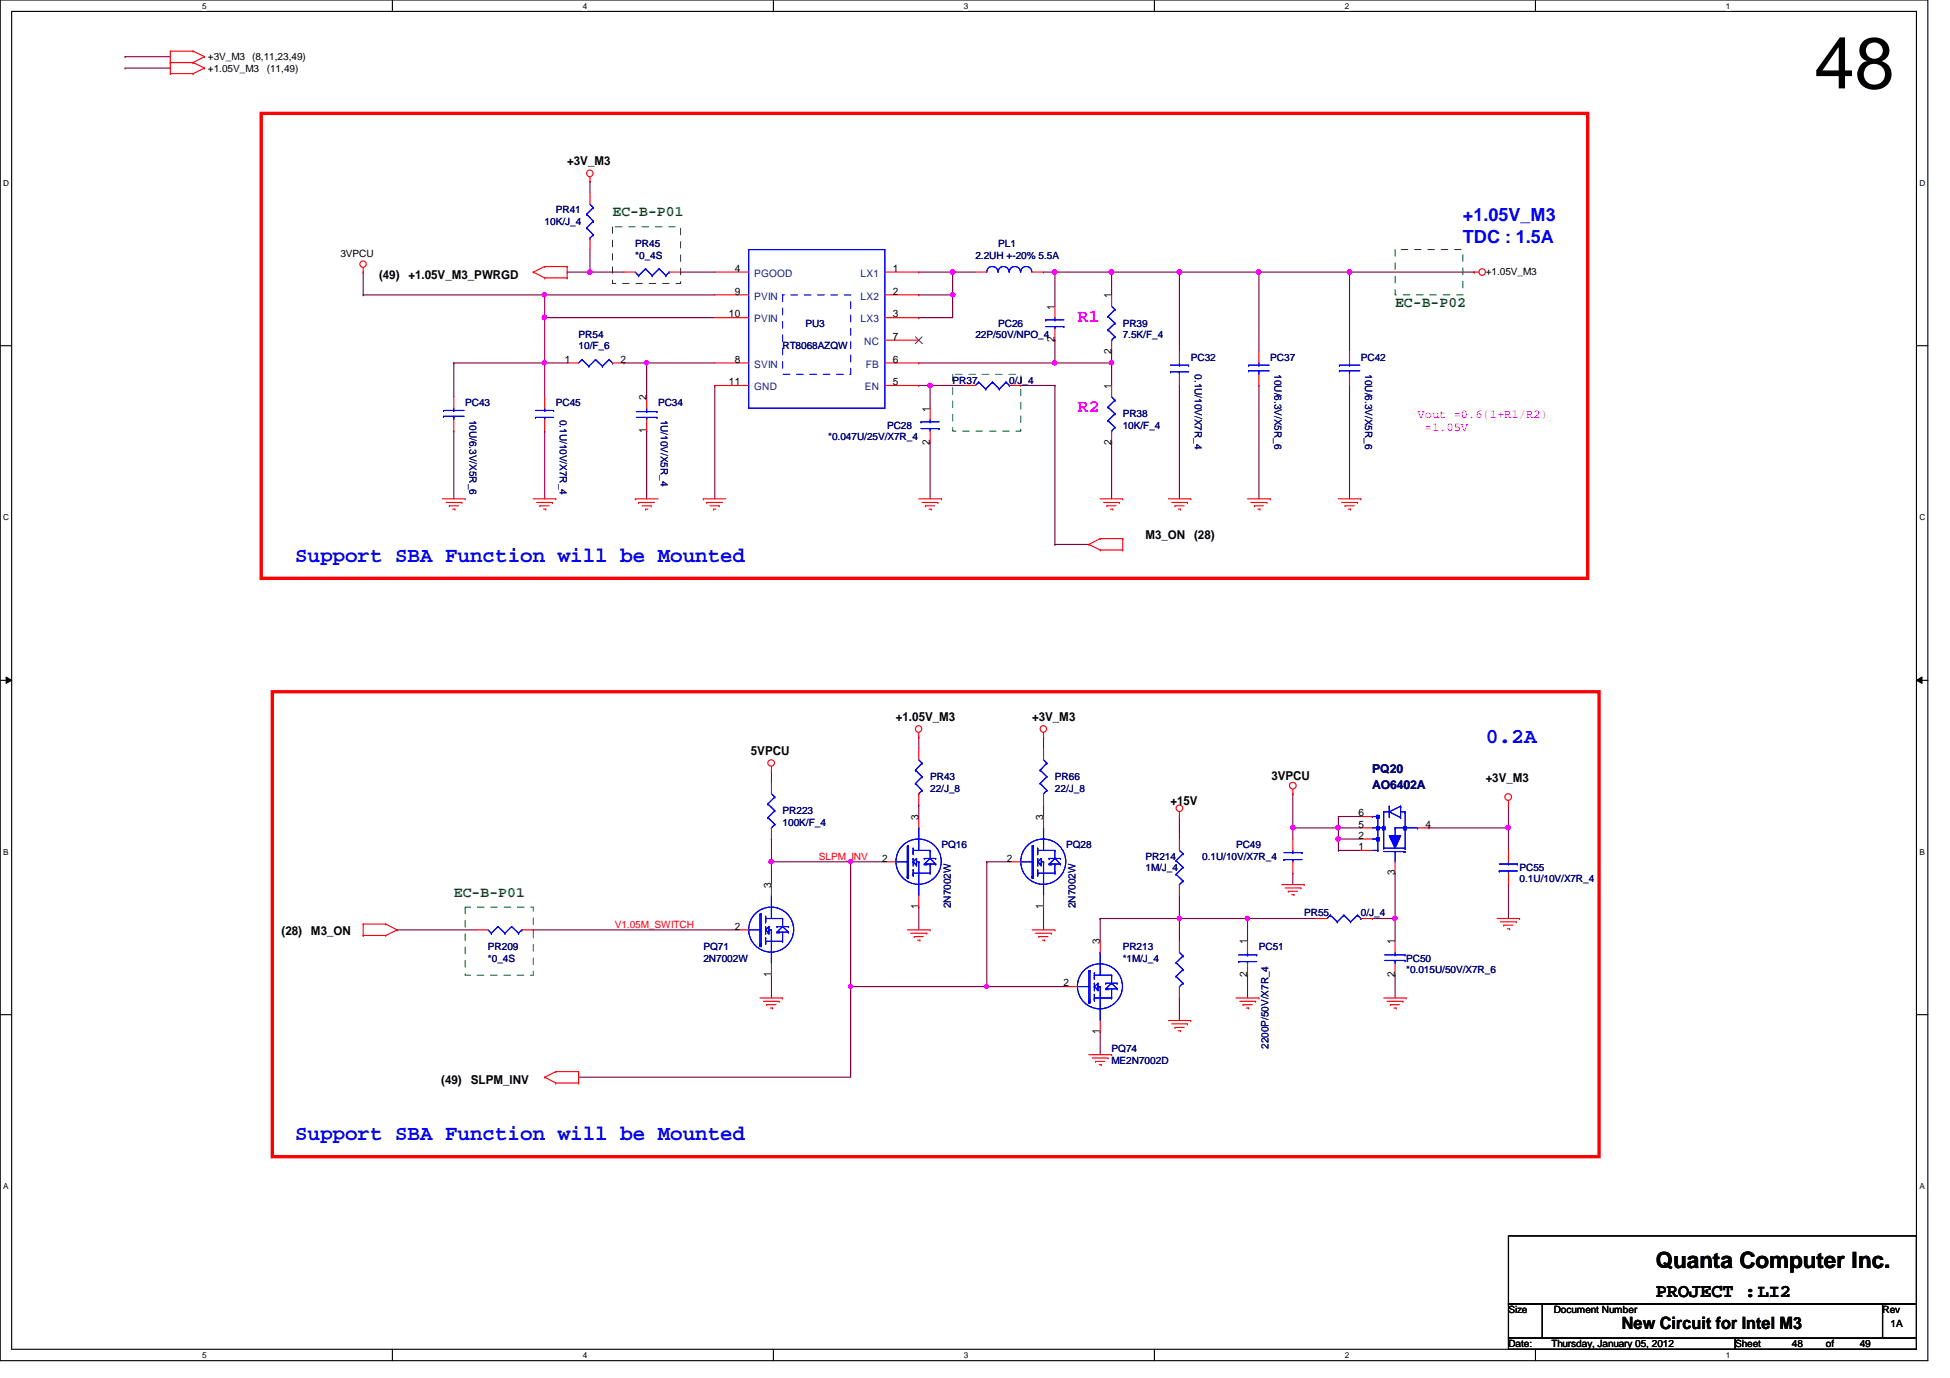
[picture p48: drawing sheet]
<svg xmlns="http://www.w3.org/2000/svg" width="297mm" height="210mm" viewBox="0 0 297 210" stroke-linecap="round" stroke-linejoin="round" font-family="sans-serif">
<defs><g id="words">
<text font-size="11" x="276.4" y="13.5">48</text>
<text font-size="3.4" x="252.2" y="193.2">Quanta Computer Inc.</text>
<g font-size="3.3" fill="#00f">
<text x="45" y="85.6">Support SBA Function will be Mounted</text>
<text x="226.3" y="113.2">0.2A</text>
<text x="45" y="173.7">Support SBA Function will be Mounted</text>
</g>
<text font-size="2.9" x="252.2" y="197.6">PROJECT :LI2</text>
<g font-size="2.8" fill="#00f">
<text x="222.8" y="33.7">+1.05V_M3</text>
<text x="222.8" y="37">TDC : 1.5A</text>
</g>
<g font-size="2.8" fill="#f0f">
<text x="164.1" y="49">R1</text>
<text x="164.1" y="62.8">R2</text>
</g>
<text font-size="2.6" x="247.1" y="202.4">New Circuit for Intel M3</text>
<g font-size="2.2" fill="#008000">
<text x="93.3" y="33">EC-B-P01</text>
<text x="212.5" y="46.8">EC-B-P02</text>
<text x="69.1" y="136.6">EC-B-P01</text>
</g>
<g font-size="1.9">
<text x="86.4" y="25.2">+3V_M3</text>
<text x="57.7" y="42.5">(49)</text>
<text x="62.2" y="42.5">+1.05V_M3_PWRGD</text>
<text x="174.5" y="82.2">M3_ON</text>
<text x="181.9" y="82.2">(28)</text>
<text x="136.5" y="109.8">+1.05V_M3</text>
<text x="157.2" y="109.8">+3V_M3</text>
<text x="114.4" y="115">5VPCU</text>
<text x="193.7" y="118.8">3VPCU</text>
<text x="226.3" y="119.2">+3V_M3</text>
<text x="178.3" y="122.6">+15V</text>
<text x="42.9" y="142.5">(28)</text>
<text x="47.4" y="142.5">M3_ON</text>
<text x="67.2" y="165.1">(49)</text>
<text x="71.7" y="165.1">SLPM_INV</text>
</g>
<g font-size="1.9" fill="#f0f">
<text x="215.9" y="63.7">Vout =0.6(1+R1/R2)</text>
<text x="217" y="65.7">=1.05V</text>
</g>
<g font-size="1.9" fill="#000080">
<text x="209" y="117.8">PQ20</text>
<text x="209" y="120.2">AO6402A</text>
</g>
<g font-size="1.6">
<text x="111.9" y="41.4">4</text>
<text x="136" y="41.4">1</text>
<text x="111.9" y="44.9">9</text>
<text x="136" y="44.9">2</text>
<text x="160.7" y="47.2" transform="rotate(-90 160.7 47.2)">1</text>
<text x="169.3" y="45.4" transform="rotate(-90 169.3 45.4)">1</text>
<text x="111" y="48.3">10</text>
<text x="136" y="48.3">3</text>
<text x="136" y="51.8">7</text>
<text x="160.7" y="52.2" transform="rotate(-90 160.7 52.2)">2</text>
<text x="169.3" y="53.9" transform="rotate(-90 169.3 53.9)">2</text>
<text x="86" y="55.2">1</text>
<text x="94.5" y="55.2">2</text>
<text x="111" y="58.7">11</text>
<text x="111.9" y="55.2">8</text>
<text x="136" y="58.7">5</text>
<text x="136" y="55.2">6</text>
<text x="169.3" y="59.2" transform="rotate(-90 169.3 59.2)">1</text>
<text x="98.5" y="66" transform="rotate(-90 98.5 66)">1</text>
<text x="98.5" y="61" transform="rotate(-90 98.5 61)">2</text>
<text x="141.6" y="62.7" transform="rotate(-90 141.6 62.7)">1</text>
<text x="141.6" y="67.7" transform="rotate(-90 141.6 67.7)">2</text>
<text x="169.3" y="67.7" transform="rotate(-90 169.3 67.7)">2</text>
<text x="139.9" y="124.9" transform="rotate(-90 139.9 124.9)">3</text>
<text x="158.9" y="124.9" transform="rotate(-90 158.9 124.9)">3</text>
<text x="206.9" y="124.3">6</text>
<text x="134.4" y="131.2">2</text>
<text x="153.4" y="131.2">2</text>
<text x="206.9" y="126.1">5</text>
<text x="206.9" y="127.8">2</text>
<text x="206.9" y="129.5">1</text>
<text x="217.2" y="126.1">4</text>
<text x="117.5" y="135.2" transform="rotate(-90 117.5 135.2)">3</text>
<text x="212.5" y="133.3" transform="rotate(-90 212.5 133.3)">3</text>
<text x="111.9" y="141.6">2</text>
<text x="139.9" y="138.5" transform="rotate(-90 139.9 138.5)">1</text>
<text x="158.9" y="138.5" transform="rotate(-90 158.9 138.5)">1</text>
<text x="167.6" y="143.8" transform="rotate(-90 167.6 143.8)">3</text>
<text x="190" y="143.8" transform="rotate(-90 190 143.8)">1</text>
<text x="212.5" y="143.8" transform="rotate(-90 212.5 143.8)">1</text>
<text x="117.5" y="148.9" transform="rotate(-90 117.5 148.9)">1</text>
<text x="190" y="148.9" transform="rotate(-90 190 148.9)">2</text>
<text x="212.5" y="148.9" transform="rotate(-90 212.5 148.9)">2</text>
<text x="162" y="150.2">2</text>
<text x="167.6" y="157.5" transform="rotate(-90 167.6 157.5)">1</text>
</g>
<g font-size="1.6" fill="#004080">
<text x="114.9" y="45.6">PVIN</text>
<text x="114.9" y="42.2">PGOOD</text>
<text x="131.1" y="42.2">LX1</text>
<text x="131.1" y="45.6">LX2</text>
<text x="114.9" y="49.1">PVIN</text>
<text x="131.1" y="49.1">LX3</text>
<text x="131.7" y="52.5">NC</text>
<text x="114.9" y="56">SVIN</text>
<text x="114.9" y="59.4">GND</text>
<text x="131.7" y="59.4">EN</text>
<text x="131.9" y="56">FB</text>
</g>
<g font-size="1.5">
<text x="31.7" y="9.2">+3V_M3 (8,11,23,49)</text>
<text x="31.7" y="10.9">+1.05V_M3</text>
<text x="40.6" y="10.9">(11,49)</text>
<text x="51.9" y="39.1">3VPCU</text>
<text x="226.3" y="41.8">+1.05V_M3</text>
<text x="229.8" y="200">Size</text>
<text x="236.7" y="200">Document Number</text>
<text x="286.8" y="200">Rev</text>
<text x="288" y="202.1">1A</text>
<text x="229.8" y="205.2">Date:</text>
<text x="236.3" y="205.2">Thursday, January 05, 2012</text>
<text x="264.3" y="205.2">Sheet</text>
<text x="273" y="205.2">48</text>
<text x="278.1" y="205.2">of</text>
<text x="283.3" y="205.2">49</text>
</g>
<g font-size="1.5" fill="#000080">
<text x="83" y="34.2">10K/J_4</text>
<text x="84.7" y="32.5">PR41</text>
<text x="96.8" y="39.4">*0_4S</text>
<text x="96.8" y="37.7">PR45</text>
<text x="148.6" y="39.4">2.2UH +-20% 5.5A</text>
<text x="152.1" y="37.7">PL1</text>
<text x="88.1" y="53.2">10/F_6</text>
<text x="88.1" y="51.5">PR54</text>
<text x="119.2" y="53.2">RT8068AZQW</text>
<text x="122.7" y="49.8">PU3</text>
<text x="148.6" y="51.5">22P/50V/NPO_4</text>
<text x="152.1" y="49.8">PC26</text>
<text x="171" y="51.5">7.5K/F_4</text>
<text x="171" y="49.8">PR39</text>
<text x="145.1" y="58.4">PR37</text>
<text x="153.7" y="58.4">0/J_4</text>
<text x="181.4" y="54.9">PC32</text>
<text x="182" y="57" transform="rotate(90 182 57)">0.1U/10V/X7R_4</text>
<text x="193.5" y="54.9">PC37</text>
<text x="194.1" y="57" transform="rotate(90 194.1 57)">10U/6.3V/X5R_6</text>
<text x="207.3" y="54.9">PC42</text>
<text x="207.9" y="57" transform="rotate(90 207.9 57)">10U/6.3V/X5R_6</text>
<text x="70.9" y="61.8">PC43</text>
<text x="71.5" y="63.9" transform="rotate(90 71.5 63.9)">10U/6.3V/X5R_6</text>
<text x="84.7" y="61.8">PC45</text>
<text x="85.3" y="63.9" transform="rotate(90 85.3 63.9)">0.1U/10V/X7R_4</text>
<text x="100.2" y="61.8">PC34</text>
<text x="100.7" y="63.9" transform="rotate(90 100.7 63.9)">1U/10V/X5R_4</text>
<text x="135.1" y="65.3">PC28</text>
<text x="171" y="65.3">10K/F_4</text>
<text x="171" y="63.6">PR38</text>
<text x="126.1" y="67.1">*0.047U/25V/X7R_4</text>
<text x="141.7" y="118.9">PR43</text>
<text x="160.7" y="118.9">PR66</text>
<text x="119.2" y="125.8">100K/F_4</text>
<text x="119.2" y="124">PR223</text>
<text x="141.7" y="120.6">22/J_8</text>
<text x="160.7" y="120.6">22/J_8</text>
<text x="143.4" y="129.2">PQ16</text>
<text x="162.4" y="129.2">PQ28</text>
<text x="174.5" y="130.9">PR214</text>
<text x="183.1" y="130.9">0.1U/10V/X7R_4</text>
<text x="188.3" y="129.2">PC49</text>
<text x="174.5" y="132.7">1M/J_4</text>
<text x="231.5" y="134.4">0.1U/10V/X7R_4</text>
<text x="231.5" y="132.7">PC55</text>
<text x="144.9" y="138.3" transform="rotate(-90 144.9 138.3)">2N7002W</text>
<text x="163.8" y="138.3" transform="rotate(-90 163.8 138.3)">2N7002W</text>
<text x="198.7" y="139.6">PR55</text>
<text x="207.3" y="139.6">0/J_4</text>
<text x="74.3" y="146.5">*0_4S</text>
<text x="74.3" y="144.8">PR209</text>
<text x="107.1" y="146.5">2N7002W</text>
<text x="107.1" y="144.8">PQ71</text>
<text x="171" y="146.5">*1M/J_4</text>
<text x="171" y="144.8">PR213</text>
<text x="191.8" y="144.8">PC51</text>
<text x="214.2" y="148.2">*0.015U/50V/X7R_6</text>
<text x="214.2" y="146.5">PC50</text>
<text x="169.3" y="160.3">PQ74</text>
<text x="193.2" y="159.8" transform="rotate(-90 193.2 159.8)">2200P/50V/X7R_4</text>
<text x="169.3" y="162.1">ME2N7002D</text>
</g>
<g font-size="1.5" fill="#f00">
<text x="124.8" y="130.9">SLPM_INV</text>
<text x="93.6" y="141.3">V1.05M_SWITCH</text>
</g>
<g font-size="1.3">
<text x="30.8" y="1.4">5</text>
<text x="88.8" y="1.4">4</text>
<text x="146.8" y="1.4">3</text>
<text x="204.8" y="1.4">2</text>
<text x="262.9" y="1.4">1</text>
<text x=".5" y="28.3">D</text>
<text x="292.4" y="28.3">D</text>
<text x=".5" y="79.2">C</text>
<text x="292.4" y="79.2">C</text>
<text x=".5" y="130.2">B</text>
<text x="292.4" y="130.2">B</text>
<text x=".5" y="181.1">A</text>
<text x="292.4" y="181.1">A</text>
<text x="30.8" y="206.9">5</text>
<text x="88.8" y="206.9">4</text>
<text x="146.8" y="206.9">3</text>
<text x="204.8" y="206.9">2</text>
<text x="262.9" y="206.9">1</text>
</g>
</g></defs>
<path d="M0 0h293.7v207.3h-293.7zM1.8 1.7h290.1v203.8h-290.1z" fill="none" stroke="#000" stroke-width=".17"/>
<g fill="#fff">
<path d="M30.8 .2h.7v1.4h-.7z"/>
<path d="M30.8 205.7h.7v1.4h-.7z"/>
</g>
<path d="M59.8 0v1.7M59.8 205.5v1.8" fill="none" stroke="#000" stroke-width=".17"/>
<g fill="#fff">
<path d="M88.8 .2h.6v1.4h-.6z"/>
<path d="M88.8 205.7h.6v1.4h-.6z"/>
</g>
<path d="M117.8 0v1.7M117.8 205.5v1.8" fill="none" stroke="#000" stroke-width=".17"/>
<g fill="#fff">
<path d="M146.8 .2h.7v1.4h-.7z"/>
<path d="M146.8 205.7h.7v1.4h-.7z"/>
</g>
<path d="M175.8 0v1.7M175.8 205.5v1.8" fill="none" stroke="#000" stroke-width=".17"/>
<g fill="#fff">
<path d="M204.8 .2h.7v1.4h-.7z"/>
<path d="M204.8 205.7h.7v1.4h-.7z"/>
</g>
<path d="M233.9 0v1.7M233.9 205.5v1.8" fill="none" stroke="#000" stroke-width=".17"/>
<g fill="#fff">
<path d="M262.9 .2h.7v1.4h-.7z"/>
<path d="M262.9 205.7h.7v1.4h-.7z"/>
<path d="M.5 27.2h.9v1.4h-.9z"/>
<path d="M292.4 27.2h.9v1.4h-.9z"/>
<path d="M.5 78.1h.9v1.4h-.9z"/>
<path d="M292.4 78.1h.9v1.4h-.9z"/>
</g>
<path d="M0 52.7h1.8M291.9 52.7h1.8" fill="none" stroke="#000" stroke-width=".17"/>
<g fill="#fff">
<path d="M.5 129.1h.8v1.4h-.8z"/>
<path d="M292.4 129.1h.8v1.4h-.8z"/>
</g>
<path d="M0 103.6h1.8M291.9 103.6h1.8" fill="none" stroke="#000" stroke-width=".17"/>
<path d="M.9 103.1l.9 .5-.9 .5zM291.9 103.6l.9-.5v1z" fill="#000"/>
<path d="M.9 103.1l.9 .5-.9 .5zM291.9 103.6l.9-.5v1z" fill="none" stroke="#000" stroke-width=".15"/>
<g fill="#fff">
<path d="M.5 180h.8v1.4h-.8z"/>
<path d="M292.4 180h.8v1.4h-.8z"/>
</g>
<path d="M0 154.6h1.8M291.9 154.6h1.8" fill="none" stroke="#000" stroke-width=".17"/>
<path d="M19 10.4h6.9M19 8.6h6.9M19 10.4h.1M19 8.6h.1M117.5 131.3h.1M117.5 131.3v3.4M150.3 131.3h.1M150.3 131.3h3.5M150.3 150.3h.1M150.3 150.3h12.1" fill="none" stroke="#800040" stroke-width=".17"/>
<circle cx="117.5" cy="131.2" r=".33" fill="#f0f"/>
<circle cx="117.5" cy="131.2" r=".33" fill="none" stroke="#f0f" stroke-width=".17"/>
<g fill="none" stroke="#800040" stroke-width=".17">
<path d="M117.5 117.5h.1M117.5 117.5v1.7M159 112.3h.1M159 112.3v1.7M150.3 131.3h.1M150.3 131.3v19M159 122.6h.1M159 138.2h.1M159 122.6v1.8M159 138.2v3.4M190 139.9h.1M190 139.9h10.4"/>
<path d="M196.9 133h.1M196.9 126.1h.1M196.9 126.1v1.7M196.9 133v1.7M217.7 126.1h.1M217.7 126.1h12.1M229.8 134.7h.1M229.8 134.7v5.2M117.5 148.5h.1M117.5 148.5v3.5M212.5 148.5h.1M212.5 148.5v3.5"/>
</g>
<circle cx="229.7" cy="126.1" r=".34" fill="#f0f"/>
<circle cx="229.7" cy="126.1" r=".34" fill="none" stroke="#f0f" stroke-width=".17"/>
<path d="M209 139.9h.1M209 139.9h3.5M212.5 133h.1M212.5 139.9h.1M212.5 133v10.4M229.8 126.1h.1M229.8 126.1v3.4" fill="none" stroke="#800040" stroke-width=".17"/>
<circle cx="212.5" cy="139.9" r=".33" fill="#f0f"/>
<circle cx="212.5" cy="139.9" r=".33" fill="none" stroke="#f0f" stroke-width=".17"/>
<path d="M196.9 126.1h7M196.9 120.9h.1M196.9 126.1h.1M196.9 120.9v5.2M229.8 122.6h.1M229.8 122.6v3.5" fill="none" stroke="#800040" stroke-width=".17"/>
<circle cx="203.8" cy="126.1" r=".34" fill="#f0f"/>
<circle cx="203.8" cy="126.1" r=".34" fill="none" stroke="#f0f" stroke-width=".17"/>
<circle cx="196.9" cy="126.1" r=".34" fill="#f0f"/>
<circle cx="196.9" cy="126.1" r=".34" fill="none" stroke="#f0f" stroke-width=".17"/>
<path d="M179.7 139.9h10.3M179.7 139.9h.1M179.7 139.9v3.5M179.7 152h.1M179.7 152v3.4" fill="none" stroke="#800040" stroke-width=".17"/>
<circle cx="179.7" cy="139.9" r=".33" fill="#f0f"/>
<circle cx="179.7" cy="139.9" r=".33" fill="none" stroke="#f0f" stroke-width=".17"/>
<path d="M167.6 139.9h.1M167.6 139.9v3.5M179.7 124.4h.1M179.7 124.4v3.4M190 139.9h.1M190 139.9v3.5" fill="none" stroke="#800040" stroke-width=".17"/>
<circle cx="190" cy="139.9" r=".32" fill="#f0f"/>
<circle cx="190" cy="139.9" r=".32" fill="none" stroke="#f0f" stroke-width=".17"/>
<g fill="none" stroke="#800040" stroke-width=".17">
<path d="M140 112.3h.1M140 112.3v1.7M117.5 131.3h.1M117.5 127.8h.1M117.5 127.8v3.5M117.5 131.3h17.3M129.6 131.3h.1M140 122.6h.1M140 138.2h.1M140 122.6v1.8M140 138.2v3.4M179.7 136.4h.1"/>
<path d="M179.7 136.4v3.5M60.5 141.6h.1M60.5 141.6h12.1M81.2 141.6h31.1M81.2 141.6h.1M129.6 150.3h20.7M129.6 150.3h.1M129.6 150.3v13.8h-41.5M167.6 157.2h.1M167.6 157.2v3.5M190 148.5h.1M190 148.5v3.5"/>
<path d="M88.1 164.1h.1"/>
</g>
<circle cx="150.3" cy="150.3" r=".32" fill="#f0f"/>
<circle cx="150.3" cy="150.3" r=".32" fill="none" stroke="#f0f" stroke-width=".17"/>
<circle cx="129.6" cy="150.3" r=".32" fill="#f0f"/>
<circle cx="129.6" cy="150.3" r=".32" fill="none" stroke="#f0f" stroke-width=".17"/>
<path d="M129.6 131.3h.1M129.6 131.3v19" fill="none" stroke="#800040" stroke-width=".17"/>
<circle cx="129.6" cy="131.2" r=".32" fill="#f0f"/>
<circle cx="129.6" cy="131.2" r=".32" fill="none" stroke="#f0f" stroke-width=".17"/>
<path d="M203.9 124.4h3.4M203.9 126.1h3.4M203.9 127.8h3.4M203.9 129.5h3.4M203.9 124.4h.1M203.9 126.1h.1M203.9 127.8h.1M203.9 129.5h.1M203.9 124.4v5.1" fill="none" stroke="#800040" stroke-width=".17"/>
<circle cx="203.8" cy="127.8" r=".34" fill="#f0f"/>
<circle cx="203.8" cy="127.8" r=".34" fill="none" stroke="#f0f" stroke-width=".17"/>
<path d="M169.3 53.6h.1M169.3 53.6v1.7M167.6 139.9h.1M167.6 139.9h12.1" fill="none" stroke="#800040" stroke-width=".17"/>
<circle cx="169.3" cy="55.3" r=".33" fill="#f0f"/>
<circle cx="169.3" cy="55.3" r=".33" fill="none" stroke="#f0f" stroke-width=".17"/>
<path d="M140 44.9h5.1M140 44.9h.1M169.3 55.3h.1M169.3 55.3v3.4" fill="none" stroke="#800040" stroke-width=".17"/>
<circle cx="145.1" cy="44.9" r=".33" fill="#f0f"/>
<circle cx="145.1" cy="44.9" r=".33" fill="none" stroke="#f0f" stroke-width=".17"/>
<path d="M55.3 44.9h.1M55.3 44.9h27.7M140 41.4h5.1M140 41.4h.1M145.1 44.9h.1M145.1 44.9v3.5" fill="none" stroke="#800040" stroke-width=".17"/>
<circle cx="82.9" cy="44.9" r=".33" fill="#f0f"/>
<circle cx="82.9" cy="44.9" r=".33" fill="none" stroke="#f0f" stroke-width=".17"/>
<path d="M55.3 41.4h.1M55.3 41.4v3.5M169.3 41.4h10.4M169.3 41.4h.1M179.7 58.7h.1M179.7 41.4h.1M179.7 41.4v12.2M179.7 58.7v17.3" fill="none" stroke="#800040" stroke-width=".17"/>
<circle cx="179.7" cy="41.4" r=".34" fill="#f0f"/>
<circle cx="179.7" cy="41.4" r=".34" fill="none" stroke="#f0f" stroke-width=".17"/>
<path d="M145.1 41.4h3.5M145.1 41.4h.1M160.7 41.4h.1M160.7 41.4h8.6" fill="none" stroke="#800040" stroke-width=".17"/>
<circle cx="145.1" cy="41.4" r=".34" fill="#f0f"/>
<circle cx="145.1" cy="41.4" r=".34" fill="none" stroke="#f0f" stroke-width=".17"/>
<g fill="none" stroke="#800040" stroke-width=".17">
<path d="M160.7 55.3h.1M160.7 55.3h8.6M179.7 41.4h.1M179.7 41.4h25.9M191.8 58.7h.1M191.8 41.4h.1M191.8 41.4v12.2M191.8 58.7v17.3M69.1 65.7h.1M69.1 65.7v10.3M83 65.7h.1M83 65.7v10.3"/>
<path d="M98.5 65.7h.1M98.5 65.7v10.3M169.3 67.4h.1M169.3 67.4v8.6"/>
</g>
<circle cx="191.7" cy="41.4" r=".33" fill="#f0f"/>
<circle cx="191.7" cy="41.4" r=".33" fill="none" stroke="#f0f" stroke-width=".17"/>
<path d="M205.6 41.4h.1M205.6 41.4v12.2" fill="none" stroke="#800040" stroke-width=".17"/>
<circle cx="205.6" cy="41.4" r=".34" fill="#f0f"/>
<circle cx="205.6" cy="41.4" r=".34" fill="none" stroke="#f0f" stroke-width=".17"/>
<path d="M69.1 55.3h.1M69.1 55.3v5.2M160.7 41.4h.1M160.7 41.4v5.3" fill="none" stroke="#800040" stroke-width=".17"/>
<circle cx="160.6" cy="41.4" r=".34" fill="#f0f"/>
<circle cx="160.6" cy="41.4" r=".34" fill="none" stroke="#f0f" stroke-width=".17"/>
<path d="M169.3 41.4h.1M169.3 41.4v3.5M205.6 58.7h.1M205.6 58.7v17.3" fill="none" stroke="#800040" stroke-width=".17"/>
<circle cx="169.3" cy="41.4" r=".34" fill="#f0f"/>
<circle cx="169.3" cy="41.4" r=".34" fill="none" stroke="#f0f" stroke-width=".17"/>
<path d="M140 55.3h20.7M140 55.3h.1" fill="none" stroke="#800040" stroke-width=".17"/>
<circle cx="160.7" cy="55.3" r=".33" fill="#f0f"/>
<circle cx="160.7" cy="55.3" r=".33" fill="none" stroke="#f0f" stroke-width=".17"/>
<path d="M83 48.4h25.9M83 44.9h.1M83 48.4h.1M83 44.9v10.4M140 48.4h5.1M140 48.4h.1M159 41.4h1.7M159 41.4h.1M141.7 67.4h.1M141.7 67.4v8.6" fill="none" stroke="#800040" stroke-width=".17"/>
<circle cx="82.9" cy="55.3" r=".33" fill="#f0f"/>
<circle cx="82.9" cy="55.3" r=".33" fill="none" stroke="#f0f" stroke-width=".17"/>
<circle cx="82.9" cy="48.3" r=".34" fill="#f0f"/>
<circle cx="82.9" cy="48.3" r=".34" fill="none" stroke="#f0f" stroke-width=".17"/>
<path d="M69.1 55.3h.1M69.1 55.3h13.9M95 55.3h3.5M95 55.3h.1M98.5 55.3h.1M98.5 55.3v5.2M155.5 58.7h.1M155.5 58.7h5.2" fill="none" stroke="#800040" stroke-width=".17"/>
<circle cx="98.5" cy="55.3" r=".32" fill="#f0f"/>
<circle cx="98.5" cy="55.3" r=".32" fill="none" stroke="#f0f" stroke-width=".17"/>
<path d="M83 44.9h25.9M83 44.9h.1M98.5 55.3h10.4M98.5 55.3h.1M108.9 58.7h.1M108.9 58.7v17.3M140 58.7h6.9M140 58.7h.1M141.7 58.7h.1M141.7 58.7v3.5" fill="none" stroke="#800040" stroke-width=".17"/>
<circle cx="141.6" cy="58.7" r=".33" fill="#f0f"/>
<circle cx="141.6" cy="58.7" r=".33" fill="none" stroke="#f0f" stroke-width=".17"/>
<g fill="none" stroke="#800040" stroke-width=".17">
<path d="M83 55.3h.1M83 55.3v5.2M83 55.3h3.4M89.9 41.4h5.1M89.9 41.4h.1M103.7 41.4h5.2M103.7 41.4h.1M145.1 41.4h.1M145.1 41.4v3.5M160.7 51.8h.1M160.7 58.7h.1M160.7 51.8v3.5"/>
<path d="M160.7 58.7v24.2M205.6 41.4h19M224.6 41.4h.1M160.7 82.9h.1M160.7 82.9h5.2"/>
</g>
<circle cx="89.8" cy="41.4" r=".33" fill="#f0f"/>
<circle cx="89.8" cy="41.4" r=".33" fill="none" stroke="#f0f" stroke-width=".17"/>
<path d="M89.9 27.6h.1M89.9 27.6v1.8M89.9 38v3.4M86.4 41.4h3.5M86.4 41.4h.1M89.9 41.4h.1" fill="none" stroke="#800040" stroke-width=".17"/>
<g fill="none" stroke="#f00" stroke-width=".17">
<path d="M25.9 7.8h.1M25.9 9.5h.1M25.9 11.2h.1M25.9 9.5h3.5M25.9 7.8v3.4M25.9 11.2h3.5M25.9 7.8h3.5M29.4 7.8l1.8 .8M29.4 9.5l1.8 .9M29.4 9.5h.1M29.4 7.8h.1M29.4 11.2h.1"/>
<path d="M31.2 8.6h.1M31.2 10.4h.1M31.2 8.6l-1.8 .9M31.2 10.4l-1.8 .8M89.9 27.6h.1M89.9 27v.6M55.3 41.4h.1M55.3 40.8v.6M81.2 41.4h.1M81.2 41.4l1.8 .9M83 40.6h.1M83 42.3h.1"/>
<path d="M83 40.6l-1.8 .8M83 42.3h3.4M83 40.6h3.4M86.4 42.3h.1M86.4 40.6h.1M86.4 40.6v1.7M224.6 41.4h.7M224.6 41.4h.1M67.4 76h3.5M67.9 76.5h2.5M68.4 77h.1M68.4 77h1.4"/>
<path d="M69 77.6h.3M69.3 77.6h.1M70.4 76.5h.1M70.9 76h.1M81.2 76h3.5M81.7 76.5h2.5M82.3 77h1.3M82.3 77h.1M82.8 77.6h.3M83.1 77.6h.1M84.2 76.5h.1M84.7 76h.1"/>
<path d="M96.8 76h3.4M96.8 76h.1M97.3 76.5h2.4M97.3 76.5h.1M97.8 77h1.4M98.3 77.6h.4M98.3 77.6h.1M99.2 77h.1M107.1 76h.1M107.1 76h3.5M107.7 76.5h2.4M107.7 76.5h.1"/>
<path d="M108.2 77h1.4M108.7 77.6h.3M108.7 77.6h.1M109.6 77h.1M140 76h3.4M140.5 76.5h2.4M141 77h1.4M141 77h.1M141.5 77.6h.4M141.7 62.2v1.7M141.7 65.7v1.7M141.9 77.6h.1"/>
<path d="M142.9 76.5h.1M143.4 76h.1M167.6 76h3.4M168.1 76.5h2.4M168.6 77h1.4M168.6 77h.1M169.2 77.6h.3M169.5 77.6h.1M170.5 76.5h.1M171 76h.1M178 76h3.4M178.5 76.5h2.4"/>
<path d="M179 77h.1M179 77h1.4M179.5 77.6h.3M179.8 77.6h.1M180.9 76.5h.1M181.4 76h.1M190 76h3.5M190.5 76.5h2.5M191.1 77h.1M191.1 77h1.3M191.6 77.6h.3M191.9 77.6h.1"/>
<path d="M193 76.5h.1M193.5 76h.1M203.9 76h3.4M204.4 76.5h2.4M204.9 77h1.4M204.9 77h.1M205.4 77.6h.3M205.7 77.6h.1M206.8 76.5h.1M207.3 76h.1M165.9 82.9h.1M165.9 82.9l1.7 .9"/>
<path d="M167.6 83.8h.1M167.6 82h.1M167.6 83.8h3.4M167.6 82l-1.7 .9M167.6 82h3.4M171 83.8h.1M171 82h.1M171 82v1.8M117.5 117.5h.1M117.5 116.8v.7M140 112.3h.1M140 111.6v.7"/>
<path d="M159 112.3h.1M159 111.6v.7M179.7 124.4h.1M179.7 123.7v.7M195.2 134.7h3.5M195.7 135.3h2.5M196.3 135.8h.1M196.3 135.8h1.4M196.8 136.3h.3M196.9 120.9h.1M196.9 120.2v.7M197.1 136.3h.1"/>
<path d="M198.2 135.3h.1M198.7 134.7h.1M228 139.9h3.5M229.8 122.6h.1M229.8 122v.6M231.5 139.9h.1M55.3 140.8h.1M55.3 142.5h.1M55.3 140.8v1.7M55.3 142.5h3.5M55.3 140.8h3.5M58.8 140.8l1.7 .8"/>
<path d="M58.8 140.8h.1M58.8 142.5h.1M60.5 141.6h.1M60.5 141.6l-1.7 .9M115.8 152h3.4M116.3 152.5h2.4M116.8 153h.1M116.8 153h1.4M117.3 153.5h.4M117.7 153.5h.1M118.7 152.5h.1M119.2 152h.1"/>
<path d="M138.2 141.6h3.5M138.7 142.2h2.5M139.3 142.7h1.3M139.3 142.7h.1M139.8 143.2h.3M140.1 143.2h.1M141.2 142.2h.1M141.7 141.6h.1M157.2 141.6h3.5M157.7 142.2h2.4M158.2 142.7h1.4M158.2 142.7h.1"/>
<path d="M158.8 143.2h.3M159.1 143.2h.1M160.1 142.2h.1M160.7 141.6h.1M178 155.4h3.4M178.5 156h2.4M179 156.5h.1M179 156.5h1.4M179.5 157h.3M179.8 157h.1M180.9 156h.1M181.4 155.4h.1"/>
<path d="M188.3 152h3.5M188.8 152.5h2.5M189.4 153h.1M189.4 153h1.4M189.9 153.5h.3M190.2 153.5h.1M191.3 152.5h.1M191.8 152h.1M210.8 152h3.4M211.3 152.5h2.4M211.8 153h1.4M211.8 153h.1"/>
<path d="M212.3 153.5h.4M212.7 153.5h.1M213.7 152.5h.1M214.2 152h.1M228.6 140.4h2.4M229.1 140.9h.1M229.1 140.9h1.4M229.6 141.5h.4M230 141.5h.1M231 140.4h.1M83 164.1h.1M83 164.1l1.7 .9"/>
<path d="M84.7 163.2h3.4M84.7 163.2h.1M84.7 165h.1M84.7 163.2l-1.7 .9M84.7 165h3.4M88.1 165h.1M88.1 163.2h.1M88.1 163.2v1.8M165.9 160.7h3.4M166.4 161.2h2.4M166.9 161.7h.1M166.9 161.7h1.4"/>
<path d="M167.4 162.2h.4M167.8 162.2h.1M168.8 161.2h.1M169.3 160.7h.1"/>
<circle cx="89.8" cy="26.4" r=".5"/>
<circle cx="55.3" cy="40.2" r=".49"/>
<circle cx="225.8" cy="41.4" r=".5"/>
<circle cx="117.5" cy="116.2" r=".5"/>
<circle cx="139.9" cy="111" r=".5"/>
<circle cx="158.9" cy="111" r=".5"/>
<circle cx="196.9" cy="119.7" r=".51"/>
<circle cx="179.7" cy="123.1" r=".5"/>
<circle cx="229.7" cy="121.4" r=".51"/>
</g>
<path d="M229.8 188.3h62.1v10.3h-62.1zM229.8 198.6h5.1v5.2h-5.1zM234.9 198.6h51.9v5.2h-51.9zM286.8 198.6h5.1v5.2h-5.1zM229.8 203.8h34.5v1.7h-34.5zM264.3 203.8h27.6v1.7h-27.6z" fill="none" stroke="#000" stroke-width=".17"/>
<path d="M39.8 17.3h202v70.8h-202zM41.5 105.4h202.1v70.8h-202.1z" fill="none" stroke="#f00" stroke-width=".51"/>
<path d="M93.3 34.5h10.4v8.7h-10.4zM212.5 38h10.3v6.9h-10.3zM145.1 57h10.4v8.7h-10.4zM70.9 138.2h10.3v10.3h-10.3z" fill="none" stroke="#008000" stroke-width=".15" stroke-dasharray="1 1 1 1 1 1 1 1"/>
<path d="M140.3 64.3h2.7M140.3 64.3h.1M140.3 65.3h2.7M141.7 64.3h.1M141.7 65.3h.1M141.7 63.9v.4M141.7 65.3v.4M143 65.3h.1" fill="none" stroke="#00f" stroke-width=".17"/>
<path d="M211.6 127.3h1.8l-.9 1.9z" fill="#00f"/>
<g fill="none" stroke="#00f" stroke-width=".17">
<path d="M209 124.4h.1M209 127.8h.9M209 126.1h1.8M209 129.5h.9M209 124.4h.9M209.7 124.5h.4M209.7 125.9h.4M209.7 127.6h.4M209.7 124.2h.1M209.7 124.5h.1M209.7 124.4h.1M209.7 125.9h.1"/>
<path d="M209.7 126.3h.1M209.7 127.6h.1M209.7 128h.1M209.7 124.2v.3M209.7 125.9v.4M209.7 127.6v.4M209.7 124.2h.4M209.7 126.3h.4M209.7 128h.4M209.9 127.8h.1M209.9 124.2h.1M209.9 126.1h.1"/>
<path d="M209.9 129.5h.1M209.9 127.6h.1M209.9 124.4h.1M209.9 124.4v5.1M210.1 124.2h.1M210.1 124.5h.1M210.1 126.1h.1M210.1 125.9h.1M210.1 126.3h.1M210.1 128h.1M210.1 127.6h.1M210.1 124.2v.3"/>
<path d="M210.1 125.9v.4M210.1 127.6v.4M210.6 125.9h.1M210.6 126.3h.1M210.6 126.3h.3M210.6 125.9v.4M210.6 125.9h.3M210.8 129.2h3.2M210.8 129.2h.1M210.8 126.1h.1M210.8 123.7h.1M210.8 129.7h3.2"/>
<path d="M210.8 123.7v5.5M210.8 123.7h.8M210.9 125.9h.1M210.9 126.3h.1M210.9 126.1h.1M210.9 125.9v.4M211.6 122.8h.1M211.6 123.7h.1M211.6 122.8v1.7M211.6 123.7l1.8 .8M211.6 127.3h1.8l-.9 1.9zM212.5 129.7h.1"/>
<path d="M212.5 126.1h.1M212.5 126.1v1.2M212.5 129.7v1.6M212.5 126.1h3.4M213.4 122.8l-1.8 .9M213.4 122.8h.1M213.4 124.5h.1M213.4 122.8v1.6M213.4 123.7h.6M213.9 129.7h.1M213.9 126.3h.1M213.9 125.9h.1"/>
<path d="M213.9 126.1h.1M213.9 126.3h.3M213.9 125.9v.4M213.9 125.9h.3M214 129.7h.1M214 129.2h.1M214 123.7h.1M214 123.7v5.5M214.2 126.3h.1M214.2 125.9h.1M214.2 125.9v.4M215.9 126.1h.1"/>
</g>
<path d="M211.6 127.3h1.8l-.9 1.9z" fill="#00f"/>
<g fill="none" stroke="#00f" stroke-width=".17">
<path d="M89.4 32.6h.1M89.4 34.7h.1M89.4 32.6l1 1.1M89.4 34.7l1 1.1M89.9 36.3h.1M89.9 31.1l.5 .5M90.4 31.6h.1M90.4 33.7h.1M90.4 35.8h.1M90.4 31.6l-1 1M90.4 33.7l-1 1M90.4 35.8l-.5 .5"/>
<path d="M114 38h20.8v24.2h-20.8zM88.6 54.8l-.5 .5M88.6 54.8h.1M88.6 54.8l1.1 1M89.7 55.8h.1M90.7 54.8l-1 1M90.7 54.8h.1M90.7 54.8l1.1 1M91.8 55.8h.1M92.8 54.8l-1 1M92.8 54.8h.1M92.8 54.8l.5 .5"/>
<path d="M93.3 55.3h.1M96.8 41.4l.5 .6M97.3 42h.1M98.3 40.9l-1 1.1M98.3 40.9h.1M98.3 40.9l1.1 1.1M99.4 42h.1M100.4 40.9l-1 1.1M100.4 40.9h.1M100.4 40.9l1 1.1M101.4 42h.1M101.9 41.4l-.5 .6"/>
<path d="M101.9 41.4h.1M149.1 58.2l-.5 .5M149.1 58.2h.1M149.1 58.2l1.1 1.1M150.2 59.3h.1M150.3 41.4a.85 .85 0 0 1 .9-.8 .85 .85 0 0 1 .8 .8M151.2 58.2l-1 1.1M151.2 58.2h.1M151.2 58.2l1 1.1M152.1 41.4a.83 .83 0 0 1 .8-.8 .83 .83 0 0 1 .8 .8M152.2 59.3h.1M153.2 58.2l-1 1.1"/>
<path d="M153.2 58.2h.1M153.2 58.2l.6 .5M153.8 41.4a.85 .85 0 0 1 .8-.8 .85 .85 0 0 1 .8 .8M153.8 58.7h.1M155.5 41.4a.85 .85 0 0 1 .8-.8 .85 .85 0 0 1 .9 .8M159.3 48.7h2.7M159.3 48.7h.1M159.3 49.7h2.7M160.7 48.7h.1M160.7 49.7h.1M160.7 48.4v.3M160.7 49.7v.4"/>
<path d="M162 49.7h.1M168.8 48.2h.1M168.8 50.2h.1M168.8 48.2l1 1M168.8 50.2l1 1.1M169.3 51.8h.1M169.3 46.7l.5 .5M169.8 47.2h.1M169.8 49.2h.1M169.8 51.3h.1M169.8 47.2l-1 1M169.8 49.2l-1 1"/>
<path d="M169.8 51.3l-.5 .5M178.3 56.6h.1M178.3 55.6h2.8M178.3 56.6h2.8M179.7 56.6h.1M179.7 55.6h.1M179.7 55.3v.3M179.7 56.6v.4M181.1 55.6h.1M190.2 56.5h.1M190.2 55.6h.1M190.2 55.6h3.1"/>
<path d="M190.2 56.5h3.1M191.8 55.6h.1M191.8 56.5h.1M191.8 55.3v.3M191.8 56.5v.5M204 56.5h.1M204 55.6h.1M204 55.6h3.1M204 56.5h3.1M205.6 55.6h.1M205.6 56.5h.1M205.6 55.3v.3"/>
<path d="M205.6 56.5v.5M67.6 62.5h3.1M67.6 63.4h3.1M67.6 63.4h.1M67.6 62.5h.1M69.1 62.5h.1M69.1 63.4h.1M69.1 62.2v.3M69.1 63.4v.5M81.6 63.6h2.7M81.6 63.6h.1M81.6 62.5h2.7"/>
<path d="M83 63.6h.1M83 62.5h.1M83 62.2v.3M83 63.6v.3M84.3 62.5h.1M96.9 63.6h3.2M96.9 62.7h3.2M98.5 63.6h.1M98.5 62.7h.1M98.5 62.2v.5M98.5 63.6v.3M100.1 62.7h.1"/>
<path d="M100.1 63.6h.1M168.8 62h.1M168.8 64.1h.1M168.8 62l1 1M168.8 64.1l1 1M169.3 65.7h.1M169.3 60.5l.5 .5M169.8 61h.1M169.8 63h.1M169.8 65.1h.1M169.8 61l-1 1M169.8 63l-1 1.1"/>
<path d="M169.8 65.1l-.5 .6M139.4 117.3h.1M139.4 119.3h.1M139.4 117.3l1.1 1M139.4 119.3l1.1 1.1M140 115.7l.5 .5M140.5 116.2h.1M140.5 118.3h.1M140.5 116.2l-1.1 1.1M140.5 118.3l-1.1 1M158.5 117.3h.1M158.5 119.3h.1"/>
<path d="M158.5 117.3l1 1M158.5 119.3l1 1.1M159 115.7l.5 .5M159.5 116.2h.1M159.5 118.3h.1M159.5 116.2l-1 1.1M159.5 118.3l-1 1M115.9 139.2h-.1v4.9M115.9 139.2h.1M115.9 139.2v4.9M116.6 139.9h2.6M116.6 139.9h.1"/>
<path d="M116.6 139.6h.1M116.6 139.6v.8M117 122.5h.1M117 124.5h.1M117 122.5l1 1M117 124.5l1 1.1M117.5 126.1h.1M117.5 136.4h.1M117.5 120.9l.5 .5M117.5 136.4v3.5M118 121.4h.1M118 123.5h.1"/>
<path d="M118 125.6h.1M118 121.4l-1 1.1M118 123.5l-1 1M118 125.6l-.5 .5M119.2 139.9h.1M119.2 139.9v1.2M136.5 131.3h1.7M138.2 133.5h.1M138.2 131.3h.1M138.2 133.7h.1M138.2 133.7h.2M138.4 128.9h-.2v4.8"/>
<path d="M138.4 128.9h.1M138.4 133.3h.1M138.4 133.7h.1M138.4 128.9v4.8M139.1 133h2.6M139.1 131.3l.5 .5M139.1 129.5h2.6M139.1 129.5h.1M139.1 131.3h.1M139.1 130.8h.1M139.1 131.8h.1M139.1 132.5h.1"/>
<path d="M139.1 133.2h.1M139.1 129.2h.1M139.1 129.9h.1M139.1 130h.1M139.1 133h.1M139.1 133.3h.1M139.1 129.2v.8M139.1 130.8v1M139.1 132.5v.8M139.4 131.6h.1M139.6 130.8l-.5 .5M139.6 131.8h.1"/>
<path d="M139.6 130.8h.1M139.6 131.3h.1M139.6 131.3h.4M139.6 130.8v1M140 120.9h.1M140 131.3h.1M140 126.1h.1M140 126.1v3.4M140 131.3v5.1M140.5 120.4h.1M140.5 120.4l-.5 .5M140.8 130.8h1.7"/>
<path d="M140.8 131.6h.1M140.8 130.8h.1M140.8 131.6h1.7M141 131.6h.1M141.2 131.6h.1M141.7 131.6h.1M141.7 129.5h.1M141.7 130.8h.1M141.7 133h.1M141.7 129.5v1.3M141.7 131.6v1.4M141.7 130.8l.8 .8"/>
<path d="M141.7 130.8l-.9 .8M142.5 131.6h.1M142.5 130.8h.1M155.5 131.3h1.7M157.2 133.5h.1M157.2 131.3h.1M157.2 133.7h.1M157.2 133.7h.2M157.4 128.9h-.2v4.8M157.4 128.9h.1M157.4 133.3h.1M157.4 133.7h.1"/>
<path d="M157.4 128.9v4.8M158.1 129.5h.1M158.1 131.3h.1M158.1 130.8h.1M158.1 131.8h.1M158.1 132.5h.1M158.1 133.2h.1M158.1 129.2h.1M158.1 129.9h.1M158.1 130h.1M158.1 133h.1M158.1 133.3h.1"/>
<path d="M158.1 129.2v.8M158.1 130.8v1M158.1 132.5v.8M158.1 133h2.6M158.1 131.3l.4 .3M158.1 129.5h2.6M158.5 131.6l.1 .2M158.5 131.6h.1M158.6 131.8h.1M158.6 130.8h.1M158.6 131.3h.1M158.6 131.3h.4"/>
<path d="M158.6 130.8v1M158.6 130.8l-.5 .5M159 120.9h.1M159 131.3h.1M159 126.1h.1M159 126.1v3.4M159 131.3v5.1M159.5 120.4h.1M159.5 120.4l-.5 .5M159.8 130.8h1.7M159.8 131.6h.1M159.8 130.8h.1"/>
<path d="M159.8 131.6h1.7M160 131.6h.1M160.1 131.6h.1M160.7 131.6h.1M160.7 129.5h.1M160.7 130.8h.1M160.7 133h.1M160.7 129.5v1.3M160.7 131.6v1.4M160.7 130.8l.8 .8M160.7 130.8l-.9 .8M161.5 131.6h.1"/>
<path d="M161.5 130.8h.1M179.2 131.1h.1M179.2 133.2h.1M179.2 131.1l1 1M179.2 133.2l1 1M179.7 134.7h.1M179.7 129.5l.5 .5M180.2 130h.1M180.2 132.1h.1M180.2 134.2h.1M180.2 130l-1 1.1M180.2 132.1l-1 1.1"/>
<path d="M180.2 134.2l-.5 .5M195.6 130.9h2.7M195.6 130.9h.1M195.6 129.9h2.7M196.9 129.9h.1M196.9 130.9h.1M196.9 129.5v.4M196.9 130.9v.4M198.3 129.9h.1M202.6 139.4l-.5 .5M202.6 139.4h.1M202.6 139.4l1.1 1"/>
<path d="M204.7 139.4l-1 1M204.7 139.4h.1M204.7 139.4l1 1M206.8 139.4l-1.1 1M206.8 139.4h.1M206.8 139.4l.5 .5M207.3 139.9h.1M209 124.4h.1M209 127.8h.9M209 126.1h1.8M209 129.5h.9M209 124.4h.9"/>
<path d="M209.7 124.5h.4M209.7 125.9h.4M209.7 127.6h.4M209.7 124.2h.1M209.7 124.5h.1M209.7 124.4h.1M209.7 125.9h.1M209.7 126.3h.1M209.7 127.6h.1M209.7 128h.1M209.7 124.2v.3M209.7 125.9v.4"/>
<path d="M209.7 127.6v.4M209.7 124.2h.4M209.7 126.3h.4M209.7 128h.4M209.9 127.8h.1M209.9 124.2h.1M209.9 126.1h.1M209.9 129.5h.1M209.9 127.6h.1M209.9 124.4h.1M209.9 124.4v5.1M210.1 124.2h.1"/>
<path d="M210.1 124.5h.1M210.1 126.1h.1M210.1 125.9h.1M210.1 126.3h.1M210.1 128h.1M210.1 127.6h.1M210.1 124.2v.3M210.1 125.9v.4M210.1 127.6v.4M210.6 125.9h.1M210.6 126.3h.1M210.6 126.3h.3"/>
<path d="M210.6 125.9v.4M210.6 125.9h.3M210.8 129.2h3.2M210.8 129.2h.1M210.8 126.1h.1M210.8 123.7h.1M210.8 129.7h3.2M210.8 123.7v5.5M210.8 123.7h.8M210.9 125.9h.1M210.9 126.3h.1M210.9 126.1h.1"/>
<path d="M210.9 125.9v.4M211.6 122.8h.1M211.6 123.7h.1M211.6 122.8v1.7M211.6 123.7l1.8 .8M211.6 127.3h1.8l-.9 1.9zM212.5 129.7h.1M212.5 126.1h.1M212.5 126.1v1.2M212.5 129.7v1.6M212.5 126.1h3.4M213.4 122.8l-1.8 .9"/>
<path d="M213.4 122.8h.1M213.4 124.5h.1M213.4 122.8v1.6M213.4 123.7h.6M213.9 129.7h.1M213.9 126.3h.1M213.9 125.9h.1M213.9 126.1h.1M213.9 126.3h.3M213.9 125.9v.4M213.9 125.9h.3M214 129.7h.1"/>
<path d="M214 129.2h.1M214 123.7h.1M214 123.7v5.5M214.2 126.3h.1M214.2 125.9h.1M214.2 125.9v.4M215.9 126.1h.1M228.4 132.7h2.7M228.4 132.7h.1M228.4 131.6h2.7M229.8 131.6h.1M229.8 132.7h.1"/>
<path d="M229.8 131.3v.3M229.8 132.7v.3M231.1 131.6h.1M74.3 141.6l.5 .6M74.8 142.2h.1M75.9 141.1h.1M75.9 141.1l1 1.1M75.9 141.1l-1.1 1.1M76.9 142.2h.1M77.9 141.1l-1 1.1M77.9 141.1h.1M77.9 141.1l1.1 1.1"/>
<path d="M79 142.2h.1M79.5 141.6l-.5 .6M79.5 141.6h.1M114 141.6h1.8M115.8 143.9h.1M115.8 141.6h.1M115.8 144.1h.1M115.9 143.7h.1M115.9 144.1h.1M116.6 143.4h2.6M116.6 141.6l.5 .6M116.6 141.6h.1"/>
<path d="M116.6 141.1h.1M116.6 142.2h.1M116.6 142.8h.1M116.6 143.6h.1M116.6 140.3h.1M116.6 140.4h.1M116.6 143.4h.1M116.6 143.7h.1M116.6 141.1v1.1M116.6 142.8v.9M117 142h.1M117.1 141.1l-.5 .5"/>
<path d="M117.1 142.2h.1M117.1 141.1h.1M117.1 141.6h.1M117.1 141.6h.4M117.1 141.1v1.1M117.5 141.6h.1M117.5 141.6v5.2M118.4 141.1h1.7M118.4 142h.1M118.4 141.1h.1M118.4 142h1.7M118.5 142h.1"/>
<path d="M118.7 142h.1M119.2 142h.1M119.2 141.1h.1M119.2 143.4h.1M119.2 142v1.4M119.2 141.1l.9 .9M119.2 141.1l-.8 .9M120.1 142h.1M120.1 141.1h.1M164.1 150.3h1.8M165.9 152.7h.1M165.9 152.5h.1"/>
<path d="M165.9 150.3h.1M166 147.9h.1M166 152.4h.1M166 152.7h.1M166 147.9v4.8M166 147.9h-.1v4.8M166.7 150.3l.4 .3M166.7 148.5h2.6M166.7 148.5h.1M166.7 150.3h.1M166.7 149.8h.1M166.7 150.8h.1"/>
<path d="M166.7 151.5h.1M166.7 152.2h.1M166.7 148.2h.1M166.7 148.9h.1M166.7 149.1h.1M166.7 152h.1M166.7 152.4h.1M166.7 148.2v.9M166.7 149.8v1M166.7 151.5v.9M166.7 152h2.6M167.1 150.6h.1"/>
<path d="M167.1 150.6l.2 .2M167.3 149.8l-.6 .5M167.3 150.8h.1M167.3 149.8h.1M167.3 150.3h.1M167.3 150.3h.3M167.3 149.8v1M167.6 150.3h.1M167.6 145.1h.1M167.6 145.1v3.4M167.6 150.3v5.1M168.4 150.6h.1"/>
<path d="M168.4 149.8h.1M168.4 150.6h1.8M168.4 149.8h1.8M168.6 150.6h.1M168.8 150.6h.1M169.3 150.6h.1M169.3 148.5h.1M169.3 149.8h.1M169.3 152h.1M169.3 148.5v1.3M169.3 150.6v1.4M169.3 149.8l.9 .8"/>
<path d="M169.3 149.8l-.9 .8M170.2 150.6h.1M170.2 149.8h.1M179.2 146.6h.1M179.2 148.7h.1M179.2 146.6l1 1.1M179.2 148.7l1 1.1M179.7 150.3h.1M179.7 145.1l.5 .5M180.2 145.6h.1M180.2 147.7h.1M180.2 149.8h.1"/>
<path d="M180.2 145.6l-1 1M180.2 147.7l-1 1M180.2 149.8l-.5 .5M188.7 146.5h2.7M188.7 146.5h.1M188.7 145.5h2.7M190 145.5h.1M190 146.5h.1M190 145.1v.4M190 146.5v.3M191.4 145.5h.1M203.7 140.4h.1"/>
<path d="M205.7 140.4h.1M210.9 146.3h3.1M210.9 145.5h3.1M212.5 145.5h.1M212.5 146.3h.1M212.5 145.1v.4M212.5 146.3v.5M214 146.3h.1M214 145.5h.1"/>
<circle cx="139.9" cy="131.2" r="3.5"/>
<circle cx="158.9" cy="131.2" r="3.4"/>
<circle cx="117.5" cy="141.6" r="3.4"/>
<circle cx="167.6" cy="150.2" r="3.4"/>
</g>
<g fill="none" stroke="#f00" stroke-width=".17">
<path d="M89.9 29.4v1.7M89.9 36.3v1.7M86.4 55.3h1.7M93.3 55.3h1.7M95 41.4h1.8M101.9 41.4h1.8M108.9 58.7h5.1M108.9 41.4h5.1M108.9 44.9h5.1M108.9 48.4h5.1M108.9 55.3h5.1M134.8 58.7h5.2"/>
<path d="M134.8 41.4h5.2M134.8 44.9h5.2M134.8 48.4h5.2M134.8 55.3h5.2M134.8 51.8h5.2M146.9 58.7h1.7M148.6 41.4h1.7M153.8 58.7h1.7M157.2 41.4h1.8M160.7 46.7v1.7M160.7 50.1v1.7M169.3 44.9v1.8"/>
<path d="M169.3 51.8v1.8M169.3 58.7v1.8M179.7 53.6v1.7M179.7 57v1.7M191.8 53.6v1.7M191.8 57v1.7M205.6 53.6v1.7M205.6 57v1.7M69.1 60.5v1.7M69.1 63.9v1.8M83 60.5v1.7M83 63.9v1.8"/>
<path d="M98.5 60.5v1.7M98.5 63.9v1.8M169.3 65.7v1.7M117.5 119.2v1.7M140 114v1.7M159 114v1.7M117.5 126.1v1.7M117.5 134.7v1.7M134.8 131.3h1.7M140 120.9v1.7M140 124.4v1.7M140 136.4v1.8"/>
<path d="M153.8 131.3h1.7M159 120.9v1.7M159 124.4v1.7M159 136.4v1.8M179.7 127.8v1.7M179.7 134.7v1.7M196.9 127.8v1.7M196.9 131.3v1.7M200.4 139.9h1.7M207.3 124.4h1.7M207.3 126.1h1.7M207.3 127.8h1.7"/>
<path d="M207.3 129.5h1.7M207.3 139.9h1.7M212.5 131.3v1.7M215.9 126.1h1.8M229.8 129.5v1.8M229.8 133v1.7M72.6 141.6h1.7M79.5 141.6h1.7M112.3 141.6h1.7M117.5 146.8v1.7M162.4 150.3h1.7M167.6 143.4v1.7"/>
<path d="M167.6 155.4v1.8M179.7 143.4v1.7M179.7 150.3v1.7M190 143.4v1.7M190 146.8v1.7M212.5 143.4v1.7M212.5 146.8v1.7"/>
</g>
<path d="M119.2 44.9h10.4v12.1h-10.4z" fill="none" stroke="#fff" stroke-width=".15" stroke-dasharray="1 1 1 1 1 1 1 1"/>
<path d="M119.2 44.9h10.4v12.1h-10.4z" fill="none" stroke="#00f" stroke-width=".15" stroke-dasharray="1 1 1 1 1 1 1 1"/>
<path d="M139.4 51.3l1.1 1.1M140.5 51.3l-1.1 1.1" fill="none" stroke="#804000" stroke-width=".15"/>
<circle cx="117.5" cy="131.2" r=".33" fill="#f0f"/>
<circle cx="117.5" cy="131.2" r=".33" fill="none" stroke="#f0f" stroke-width=".17"/>
<circle cx="229.7" cy="126.1" r=".34" fill="#f0f"/>
<circle cx="229.7" cy="126.1" r=".34" fill="none" stroke="#f0f" stroke-width=".17"/>
<circle cx="212.5" cy="139.9" r=".33" fill="#f0f"/>
<circle cx="212.5" cy="139.9" r=".33" fill="none" stroke="#f0f" stroke-width=".17"/>
<circle cx="203.8" cy="126.1" r=".34" fill="#f0f"/>
<circle cx="203.8" cy="126.1" r=".34" fill="none" stroke="#f0f" stroke-width=".17"/>
<circle cx="196.9" cy="126.1" r=".34" fill="#f0f"/>
<circle cx="196.9" cy="126.1" r=".34" fill="none" stroke="#f0f" stroke-width=".17"/>
<circle cx="179.7" cy="139.9" r=".33" fill="#f0f"/>
<circle cx="179.7" cy="139.9" r=".33" fill="none" stroke="#f0f" stroke-width=".17"/>
<circle cx="190" cy="139.9" r=".32" fill="#f0f"/>
<circle cx="190" cy="139.9" r=".32" fill="none" stroke="#f0f" stroke-width=".17"/>
<circle cx="150.3" cy="150.3" r=".32" fill="#f0f"/>
<circle cx="150.3" cy="150.3" r=".32" fill="none" stroke="#f0f" stroke-width=".17"/>
<circle cx="129.6" cy="150.3" r=".32" fill="#f0f"/>
<circle cx="129.6" cy="150.3" r=".32" fill="none" stroke="#f0f" stroke-width=".17"/>
<circle cx="129.6" cy="131.2" r=".32" fill="#f0f"/>
<circle cx="129.6" cy="131.2" r=".32" fill="none" stroke="#f0f" stroke-width=".17"/>
<circle cx="203.8" cy="127.8" r=".34" fill="#f0f"/>
<circle cx="203.8" cy="127.8" r=".34" fill="none" stroke="#f0f" stroke-width=".17"/>
<circle cx="169.3" cy="55.3" r=".33" fill="#f0f"/>
<circle cx="169.3" cy="55.3" r=".33" fill="none" stroke="#f0f" stroke-width=".17"/>
<circle cx="145.1" cy="44.9" r=".33" fill="#f0f"/>
<circle cx="145.1" cy="44.9" r=".33" fill="none" stroke="#f0f" stroke-width=".17"/>
<circle cx="82.9" cy="44.9" r=".33" fill="#f0f"/>
<circle cx="82.9" cy="44.9" r=".33" fill="none" stroke="#f0f" stroke-width=".17"/>
<circle cx="179.7" cy="41.4" r=".34" fill="#f0f"/>
<circle cx="179.7" cy="41.4" r=".34" fill="none" stroke="#f0f" stroke-width=".17"/>
<circle cx="145.1" cy="41.4" r=".34" fill="#f0f"/>
<circle cx="145.1" cy="41.4" r=".34" fill="none" stroke="#f0f" stroke-width=".17"/>
<circle cx="191.7" cy="41.4" r=".33" fill="#f0f"/>
<circle cx="191.7" cy="41.4" r=".33" fill="none" stroke="#f0f" stroke-width=".17"/>
<circle cx="205.6" cy="41.4" r=".34" fill="#f0f"/>
<circle cx="205.6" cy="41.4" r=".34" fill="none" stroke="#f0f" stroke-width=".17"/>
<circle cx="160.6" cy="41.4" r=".34" fill="#f0f"/>
<circle cx="160.6" cy="41.4" r=".34" fill="none" stroke="#f0f" stroke-width=".17"/>
<circle cx="169.3" cy="41.4" r=".34" fill="#f0f"/>
<circle cx="169.3" cy="41.4" r=".34" fill="none" stroke="#f0f" stroke-width=".17"/>
<circle cx="160.7" cy="55.3" r=".33" fill="#f0f"/>
<circle cx="160.7" cy="55.3" r=".33" fill="none" stroke="#f0f" stroke-width=".17"/>
<circle cx="82.9" cy="55.3" r=".33" fill="#f0f"/>
<circle cx="82.9" cy="55.3" r=".33" fill="none" stroke="#f0f" stroke-width=".17"/>
<circle cx="82.9" cy="48.3" r=".34" fill="#f0f"/>
<circle cx="82.9" cy="48.3" r=".34" fill="none" stroke="#f0f" stroke-width=".17"/>
<circle cx="98.5" cy="55.3" r=".32" fill="#f0f"/>
<circle cx="98.5" cy="55.3" r=".32" fill="none" stroke="#f0f" stroke-width=".17"/>
<circle cx="141.6" cy="58.7" r=".33" fill="#f0f"/>
<circle cx="141.6" cy="58.7" r=".33" fill="none" stroke="#f0f" stroke-width=".17"/>
<circle cx="89.8" cy="41.4" r=".33" fill="#f0f"/>
<circle cx="89.8" cy="41.4" r=".33" fill="none" stroke="#f0f" stroke-width=".17"/>
<use href="#words"/>
</svg>
